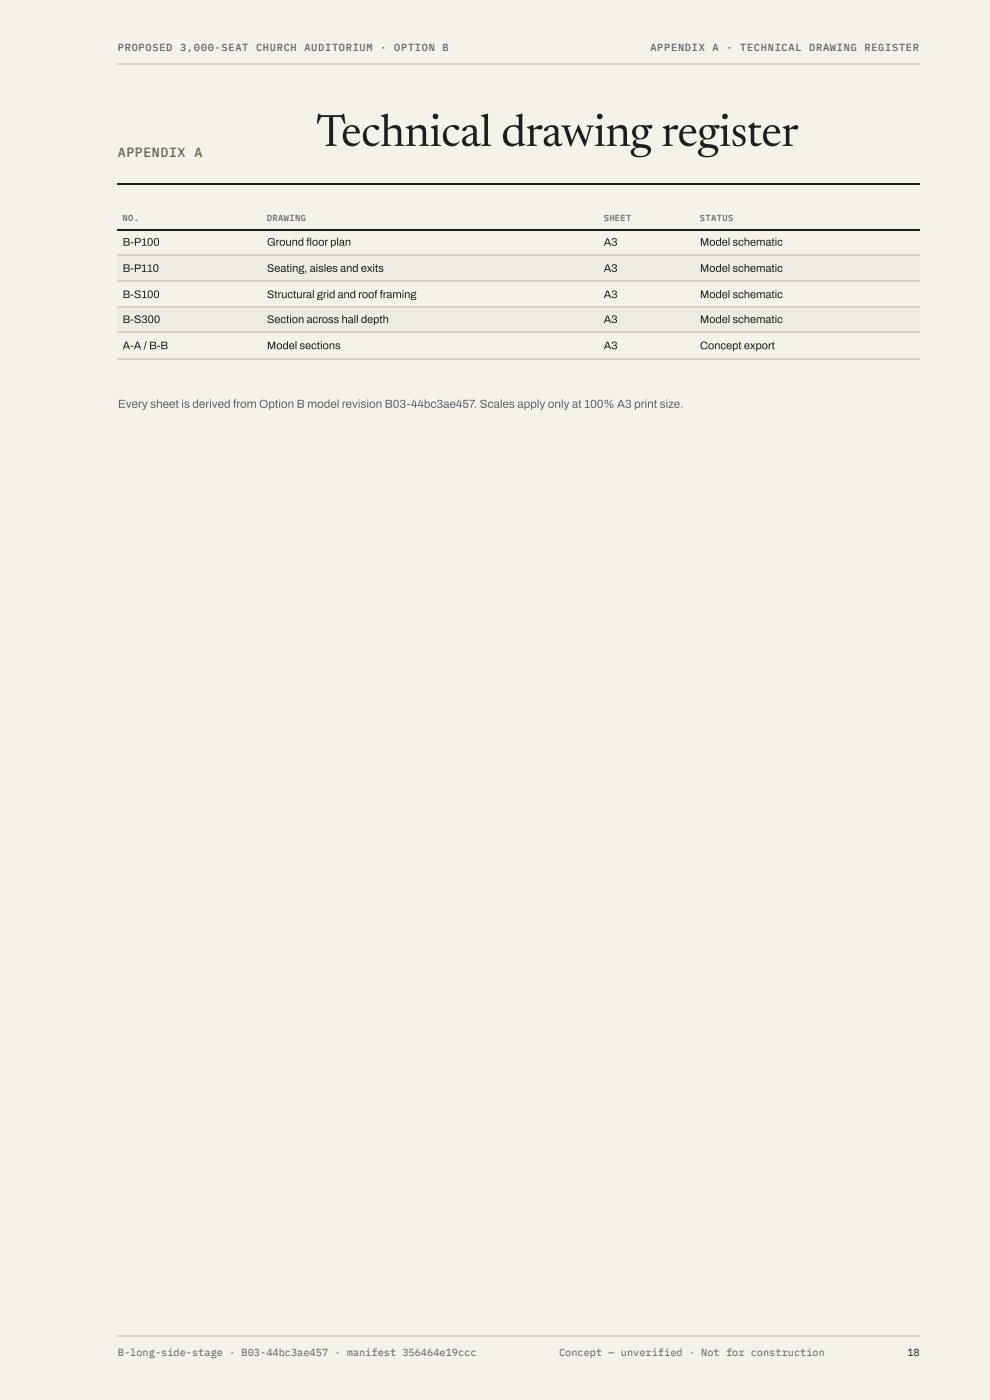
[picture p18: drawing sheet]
<svg xmlns="http://www.w3.org/2000/svg" width="210mm" height="297mm" viewBox="0 0 210 297" stroke-linecap="round" stroke-linejoin="round" font-family="sans-serif">
<defs><g id="words">
<text font-size="9.5" fill="#1e1e1c" x="67" y="31">Technical drawing register</text>
<text font-size="2.8" fill="#8c5e36" x="25" y="33.3">APPENDIX A</text>
<text font-size="2.5" fill="#5b636b" x="25" y="86.5">Every sheet is derived from Option B model revision B03-44bc3ae457. Scales apply only at 100% A3 print size.</text>
<g font-size="2.3" fill="#1e1e1c">
<text x="26" y="52.1">B-P100</text>
<text x="56.6" y="52.1">Ground foor plan</text>
<text x="64.9" y="52.1">l</text>
<text x="128" y="52.1">A3</text>
<text x="148.4" y="52.1">Model schematic</text>
<text x="26" y="57.7">B-P110</text>
<text x="56.6" y="57.7">Seating, aisles and exits</text>
<text x="128" y="57.7">A3</text>
<text x="148.4" y="57.7">Model schematic</text>
<text x="26" y="63.2">B-S100</text>
<text x="56.6" y="63.2">Structural grid and roof framing</text>
<text x="128" y="63.2">A3</text>
<text x="148.4" y="63.2">Model schematic</text>
<text x="26" y="68.5">B-S300</text>
<text x="56.6" y="68.5">Section across hall depth</text>
<text x="128" y="68.5">A3</text>
<text x="148.4" y="68.5">Model schematic</text>
<text x="26" y="74.1">A-A / B-B</text>
<text x="56.6" y="74.1">Model sections</text>
<text x="128" y="74.1">A3</text>
<text x="148.4" y="74.1">Concept export</text>
</g>
<g font-size="2.2" fill="#5b636b">
<text x="25" y="10.8">PROPOSED</text>
<text x="38.2" y="10.8">3,000-SEAT</text>
<text x="54.3" y="10.8">CHURCH</text>
<text x="64.5" y="10.8">AUDITORIUM</text>
<text x="80.6" y="10.8">·</text>
<text x="83.6" y="10.8">OPTION</text>
<text x="93.8" y="10.8">B</text>
<text x="137.9" y="10.8">APPENDIX</text>
<text x="151.1" y="10.8">A</text>
<text x="154" y="10.8">·</text>
<text x="156.9" y="10.8">TECHNICAL</text>
<text x="171.6" y="10.8">DRAWING</text>
<text x="183.3" y="10.8">REGISTER</text>
<text x="25" y="287.6">B-long-side-stage · B03-44bc3ae457 · manifest 356464e19ccc</text>
<text x="118.5" y="287.6">Concept — unverified · Not for construction</text>
</g>
<text font-size="2.2" fill="#1e1e1c" x="192.4" y="287.6">18</text>
<g font-size="1.9" fill="#5b636b">
<text x="26" y="46.8">NO.</text>
<text x="56.6" y="46.8">DRAWING</text>
<text x="128" y="46.8">SHEET</text>
<text x="148.4" y="46.8">STATUS</text>
</g>
</g></defs>
<path d="M0 0h209.9v297h-209.9z" fill="#f5f2ec"/>
<path d="M24.9 13.6h170.1" fill="none" stroke="#d5d2ca" stroke-width=".26"/>
<path d="M24.9 39h170.1" fill="none" stroke="#1e1e1c" stroke-width=".26"/>
<g fill="#eeebe4">
<path d="M24.9 54.2h30.7v5.6h-30.7z"/>
<path d="M55.6 54.2h71.4v5.6h-71.4z"/>
<path d="M127 54.2h20.4v5.6h-20.4z"/>
<path d="M147.4 54.2h47.6v5.6h-47.6z"/>
<path d="M24.9 65.1h30.7v5.5h-30.7z"/>
<path d="M55.6 65.1h71.4v5.5h-71.4z"/>
<path d="M127 65.1h20.4v5.5h-20.4z"/>
<path d="M147.4 65.1h47.6v5.5h-47.6z"/>
</g>
<path d="M24.9 48.8h170.1" fill="none" stroke="#1e1e1c" stroke-width=".26"/>
<path d="M24.9 54.1h170.1M24.9 59.7h170.1M24.9 65.2h170.1M24.9 70.5h170.1M24.9 76.1h170.1M24.9 283.5h170.1" fill="none" stroke="#d5d2ca" stroke-width=".26"/>
<use href="#words"/>
</svg>
